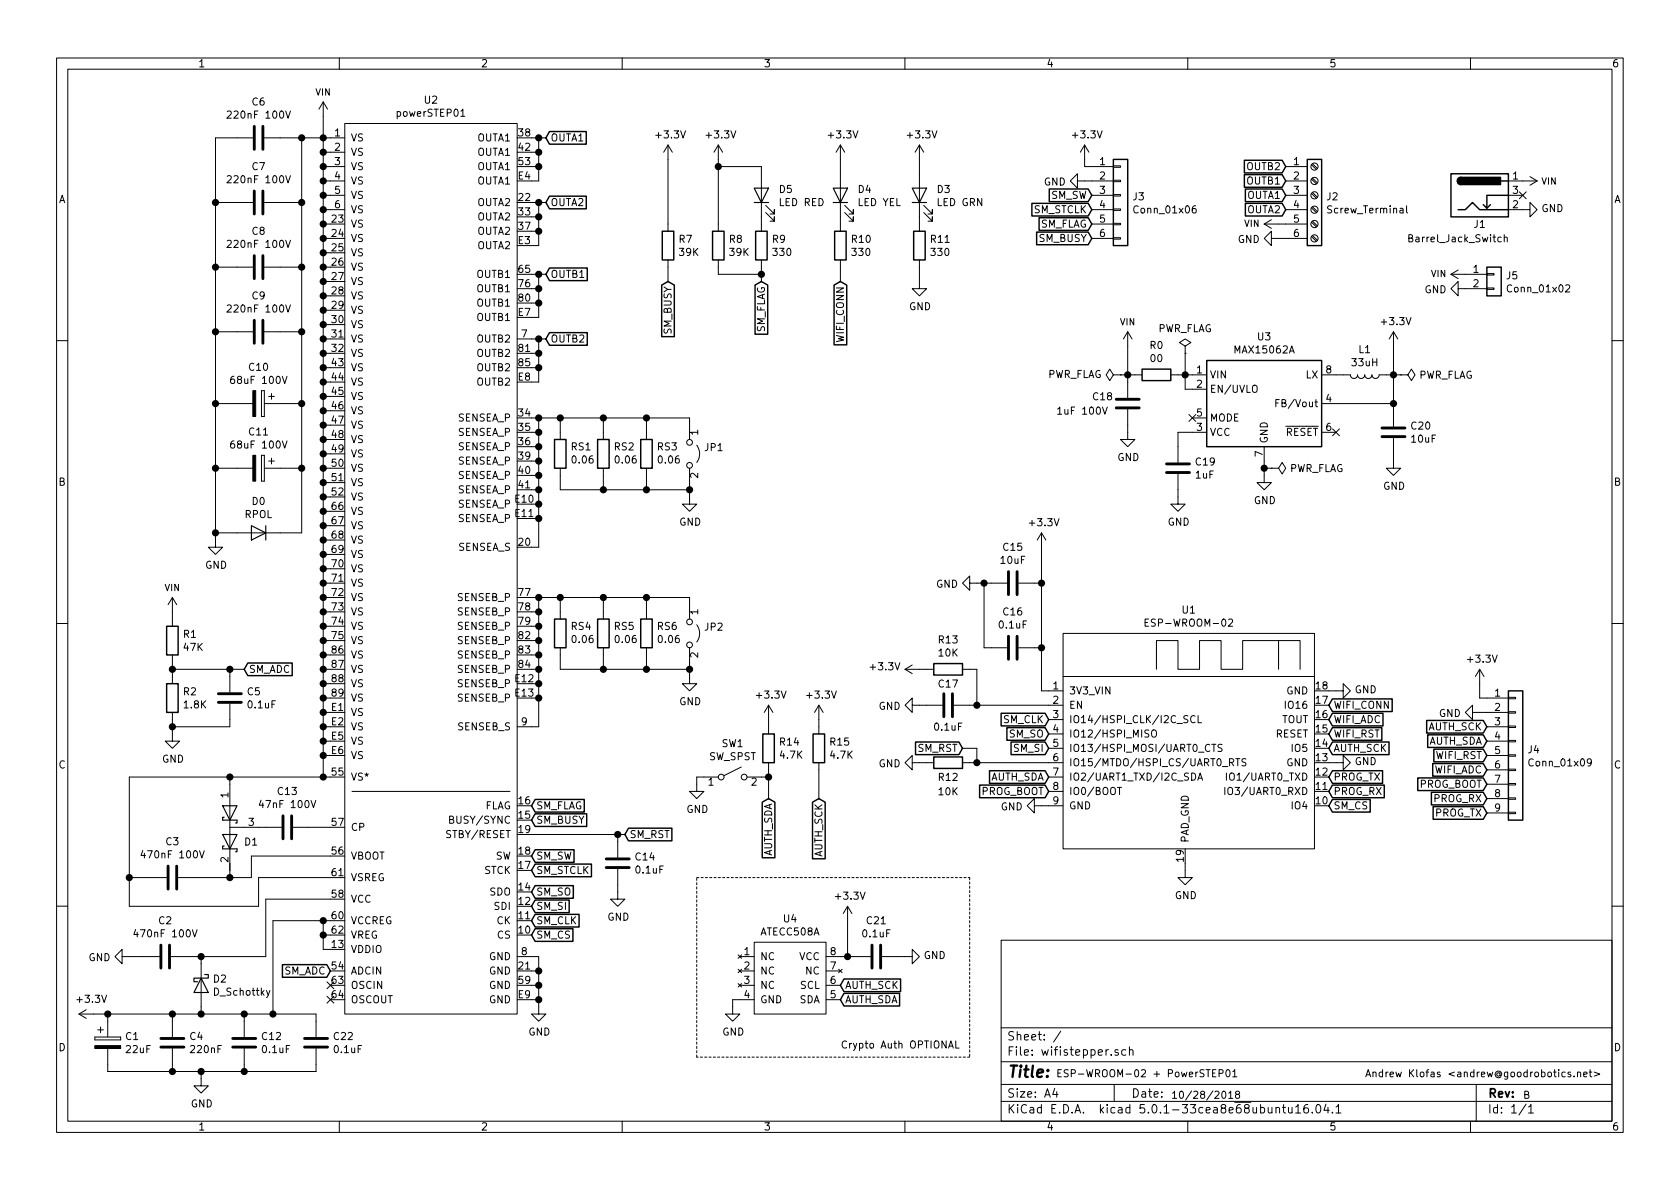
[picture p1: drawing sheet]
<svg xmlns="http://www.w3.org/2000/svg" width="297mm" height="210mm" viewBox="0 0 297 210" stroke-linecap="round" stroke-linejoin="round" font-family="sans-serif">
<defs><g id="words">
<text font-size="2.8" x="178" y="190.5">Title:</text>
<g font-size="2.1">
<text x="178" y="184">Sheet: /</text>
<text x="178" y="186.7">File: wifistepper.sch</text>
<text x="178" y="196.9">KiCad E.D.A. kicad 5.0.1-33cea8e68ubuntu16.04.1</text>
<text x="178" y="194.1">Size: A4</text>
<text x="200" y="194.1">Date:</text>
<text x="263" y="194.1">Rev:</text>
<text x="263" y="196.9">Id: 1/1</text>
</g>
<g font-size="1.8">
<text x="35" y="11.9">1</text>
<text x="85" y="11.9">2</text>
<text x="135" y="11.9">3</text>
<text x="185" y="11.9">4</text>
<text x="235" y="11.9">5</text>
<text x="285" y="11.9">6</text>
<text x="40.9" y="21">220nF 100V</text>
<text x="44.6" y="18.7">C6</text>
<text x="70.3" y="20.6">powerSTEP01</text>
<text x="75.1" y="18.3">U2</text>
<text x="59.2" y="24.1">1</text>
<text x="59.2" y="26.7">2</text>
<text x="59.2" y="29.2">3</text>
<text x="62" y="25">VS</text>
<text x="62" y="27.6">VS</text>
<text x="84.4" y="25">OUTA1</text>
<text x="84.4" y="27.6">OUTA1</text>
<text x="91.7" y="24.1">38</text>
<text x="91.7" y="26.7">42</text>
<text x="91.7" y="29.2">53</text>
<text x="97.3" y="25">OUTA1</text>
<text x="116.2" y="24.5">+3.3V</text>
<text x="125" y="24.5">+3.3V</text>
<text x="146.6" y="24.5">+3.3V</text>
<text x="160.6" y="24.5">+3.3V</text>
<text x="189.8" y="24.5">+3.3V</text>
<text x="194.5" y="29.2">1</text>
<text x="228.8" y="29.2">1</text>
<text x="10.4" y="35.9">A</text>
<text x="40.9" y="32.4">220nF 100V</text>
<text x="44.6" y="30.1">C7</text>
<text x="59.2" y="31.7">4</text>
<text x="59.2" y="34.3">5</text>
<text x="62" y="30.1">VS</text>
<text x="62" y="32.6">VS</text>
<text x="62" y="35.2">VS</text>
<text x="84.4" y="30.1">OUTA1</text>
<text x="84.4" y="32.6">OUTA1</text>
<text x="91.6" y="31.7">E4</text>
<text x="91.7" y="35.6">22</text>
<text x="137.8" y="34.1">D5</text>
<text x="151.8" y="34.1">D4</text>
<text x="165.7" y="34.1">D3</text>
<text x="184.6" y="32.8">GND</text>
<text x="185.8" y="35.2">SM_SW</text>
<text x="194.5" y="31.7">2</text>
<text x="194.5" y="34.3">3</text>
<text x="200.4" y="35.4">J3</text>
<text x="220.5" y="35.2">OUTA1</text>
<text x="220.5" y="32.6">OUTB1</text>
<text x="220.5" y="30.1">OUTB2</text>
<text x="228.8" y="31.7">2</text>
<text x="228.8" y="34.3">3</text>
<text x="234.6" y="35.4">J2</text>
<text x="267.5" y="31.7">1</text>
<text x="267.5" y="34.3">3</text>
<text x="285.4" y="35.9">A</text>
<text x="44.6" y="41.5">C8</text>
<text x="58.7" y="39.4">23</text>
<text x="58.7" y="41.9">24</text>
<text x="59.2" y="36.8">6</text>
<text x="62" y="40.3">VS</text>
<text x="62" y="37.7">VS</text>
<text x="84.4" y="36.4">OUTA2</text>
<text x="84.4" y="39">OUTA2</text>
<text x="84.4" y="41.5">OUTA2</text>
<text x="91.7" y="38.1">33</text>
<text x="91.7" y="40.6">37</text>
<text x="97.3" y="36.4">OUTA2</text>
<text x="137.8" y="36.4">LED RED</text>
<text x="151.7" y="36.4">LED YEL</text>
<text x="165.8" y="36.4">LED GRN</text>
<text x="182.7" y="37.7">SM_STCLK</text>
<text x="183.8" y="40.3">SM_FLAG</text>
<text x="194.5" y="36.8">4</text>
<text x="194.5" y="39.4">5</text>
<text x="194.5" y="41.9">6</text>
<text x="200.8" y="37.7">Conn_01x06</text>
<text x="220.5" y="37.7">OUTA2</text>
<text x="228.8" y="36.8">4</text>
<text x="228.8" y="39.4">5</text>
<text x="228.8" y="41.9">6</text>
<text x="235" y="37.7">Screw_Terminal</text>
<text x="260.7" y="40.3">J1</text>
<text x="267.5" y="36.8">2</text>
<text x="272.5" y="37.5">GND</text>
<text x="40.9" y="43.8">220nF 100V</text>
<text x="58.7" y="44.4">25</text>
<text x="58.7" y="47">26</text>
<text x="62" y="42.8">VS</text>
<text x="62" y="45.3">VS</text>
<text x="62" y="47.9">VS</text>
<text x="84.4" y="44.1">OUTA2</text>
<text x="91.6" y="43.2">E3</text>
<text x="120.1" y="42.9">R7</text>
<text x="120.2" y="45.3">39K</text>
<text x="129" y="42.9">R8</text>
<text x="129.1" y="45.3">39K</text>
<text x="136.6" y="42.9">R9</text>
<text x="136.8" y="45.3">330</text>
<text x="150.6" y="42.9">R10</text>
<text x="150.8" y="45.3">330</text>
<text x="164.6" y="42.9">R11</text>
<text x="164.7" y="45.3">330</text>
<text x="183.7" y="42.8">SM_BUSY</text>
<text x="218.8" y="43">GND</text>
<text x="249.5" y="42.8">Barrel_Jack_Switch</text>
<text x="44.6" y="53">C9</text>
<text x="58.7" y="49.5">27</text>
<text x="58.7" y="52.1">28</text>
<text x="62" y="50.4">VS</text>
<text x="62" y="53">VS</text>
<text x="84.4" y="49.1">OUTB1</text>
<text x="84.4" y="51.7">OUTB1</text>
<text x="91.7" y="48.3">65</text>
<text x="91.7" y="50.8">76</text>
<text x="91.7" y="53.3">80</text>
<text x="97.3" y="49.1">OUTB1</text>
<text x="251.9" y="51.9">GND</text>
<text x="260.5" y="48.3">1</text>
<text x="260.5" y="50.8">2</text>
<text x="266.4" y="49.4">J5</text>
<text x="266.8" y="51.7">Conn_01x02</text>
<text x="40.9" y="55.3">220nF 100V</text>
<text x="58.7" y="54.6">29</text>
<text x="58.7" y="57.1">30</text>
<text x="58.7" y="59.7">31</text>
<text x="62" y="55.5">VS</text>
<text x="62" y="58">VS</text>
<text x="84.4" y="54.2">OUTB1</text>
<text x="84.4" y="56.8">OUTB1</text>
<text x="91.6" y="55.9">E7</text>
<text x="92.2" y="59.7">7</text>
<text x="118.7" y="59.1" transform="rotate(-90 118.7 59.1)">SM_BUSY</text>
<text x="135.3" y="59" transform="rotate(-90 135.3 59)">SM_FLAG</text>
<text x="160.7" y="54.9">GND</text>
<text x="204.6" y="58.7">PWR_FLAG</text>
<text x="244.4" y="57.5">+3.3V</text>
<text x="44.1" y="65.6">C10</text>
<text x="58.7" y="62.2">32</text>
<text x="58.7" y="64.8">43</text>
<text x="62" y="60.6">VS</text>
<text x="62" y="63.1">VS</text>
<text x="62" y="65.7">VS</text>
<text x="84.4" y="60.6">OUTB2</text>
<text x="84.4" y="63.1">OUTB2</text>
<text x="84.4" y="65.7">OUTB2</text>
<text x="91.7" y="62.2">81</text>
<text x="91.7" y="64.8">85</text>
<text x="97.3" y="60.6">OUTB2</text>
<text x="149.2" y="60.5" transform="rotate(-90 149.2 60.5)">WIFI_CONN</text>
<text x="203.4" y="61.7">R0</text>
<text x="203.5" y="64">00</text>
<text x="218.5" y="62.5">MAX15062A</text>
<text x="222.4" y="60.2">U3</text>
<text x="239.1" y="64.8">33uH</text>
<text x="240.3" y="62.5">L1</text>
<text x="41.4" y="67.9">68uF 100V</text>
<text x="58.7" y="67.3">44</text>
<text x="58.7" y="69.8">45</text>
<text x="62" y="68.2">VS</text>
<text x="62" y="70.7">VS</text>
<text x="84.4" y="68.2">OUTB2</text>
<text x="91.6" y="67.3">E8</text>
<text x="185.1" y="66.8">PWR_FLAG</text>
<text x="193.3" y="70.8">C18</text>
<text x="211.6" y="66">1</text>
<text x="211.6" y="68.6">2</text>
<text x="213.9" y="66.9">VIN</text>
<text x="213.9" y="69.5">EN/UVLO</text>
<text x="230.9" y="66.9">LX</text>
<text x="234.5" y="71.1">4</text>
<text x="234.5" y="66">8</text>
<text x="250.7" y="67">PWR_FLAG</text>
<text x="44.1" y="77">C11</text>
<text x="58.7" y="72.4">46</text>
<text x="58.7" y="74.9">47</text>
<text x="58.7" y="77.5">48</text>
<text x="62" y="73.3">VS</text>
<text x="62" y="75.8">VS</text>
<text x="81" y="74.5">SENSEA_P</text>
<text x="81" y="77.1">SENSEA_P</text>
<text x="91.7" y="73.7">34</text>
<text x="91.7" y="76.2">35</text>
<text x="123.4" y="76.9" transform="rotate(-90 123.4 76.9)">1</text>
<text x="187.5" y="73.3">1uF 100V</text>
<text x="211.6" y="76.2">3</text>
<text x="211.6" y="73.7">5</text>
<text x="213.9" y="77.1">VCC</text>
<text x="213.9" y="74.5">MODE</text>
<text x="226.4" y="72">FB/Vout</text>
<text x="227.3" y="77.1">RESET</text>
<text x="234.5" y="76.2">6</text>
<text x="249.6" y="76">C20</text>
<text x="41.4" y="79.3">68uF 100V</text>
<text x="58.7" y="80">49</text>
<text x="58.7" y="82.5">50</text>
<text x="62" y="78.4">VS</text>
<text x="62" y="80.9">VS</text>
<text x="62" y="83.4">VS</text>
<text x="81" y="79.6">SENSEA_P</text>
<text x="81" y="82.2">SENSEA_P</text>
<text x="91.7" y="78.7">36</text>
<text x="91.7" y="81.3">39</text>
<text x="91.7" y="83.8">40</text>
<text x="101" y="79.6">RS1</text>
<text x="101.3" y="82">0.06</text>
<text x="108.7" y="79.6">RS2</text>
<text x="108.9" y="82">0.06</text>
<text x="116.3" y="79.6">RS3</text>
<text x="116.5" y="82">0.06</text>
<text x="124.6" y="79.8">JP1</text>
<text x="197.6" y="81.5">GND</text>
<text x="211.5" y="82.3">C19</text>
<text x="223.3" y="80.7" transform="rotate(-90 223.3 80.7)">7</text>
<text x="224.2" y="78.5" transform="rotate(-90 224.2 78.5)">GND</text>
<text x="227.9" y="83.5">PWR_FLAG</text>
<text x="249.6" y="78.3">10uF</text>
<text x="10.4" y="85.9">B</text>
<text x="44.6" y="89.3">D0</text>
<text x="58.7" y="85.1">51</text>
<text x="58.7" y="87.6">52</text>
<text x="62" y="86">VS</text>
<text x="62" y="88.5">VS</text>
<text x="81" y="84.7">SENSEA_P</text>
<text x="81" y="87.2">SENSEA_P</text>
<text x="81" y="89.8">SENSEA_P</text>
<text x="91.1" y="88.9">E10</text>
<text x="91.7" y="86.4">41</text>
<text x="123.4" y="84.6" transform="rotate(-90 123.4 84.6)">2</text>
<text x="211.4" y="84.6">1uF</text>
<text x="221.7" y="89.1">GND</text>
<text x="244.6" y="86.6">GND</text>
<text x="285.4" y="85.9">B</text>
<text x="43.3" y="91.6">RPOL</text>
<text x="58.7" y="90.2">66</text>
<text x="58.7" y="92.7">67</text>
<text x="58.7" y="95.2">68</text>
<text x="62" y="91.1">VS</text>
<text x="62" y="93.6">VS</text>
<text x="81" y="92.3">SENSEA_P</text>
<text x="91.1" y="91.4">E11</text>
<text x="120.1" y="93">GND</text>
<text x="182.2" y="93.1">+3.3V</text>
<text x="206.5" y="93">GND</text>
<text x="36.3" y="100.6">GND</text>
<text x="58.7" y="97.8">69</text>
<text x="58.7" y="100.3">70</text>
<text x="62" y="96.1">VS</text>
<text x="62" y="98.7">VS</text>
<text x="62" y="101.2">VS</text>
<text x="81" y="97.4">SENSEA_S</text>
<text x="91.7" y="96.5">20</text>
<text x="177" y="99.7">10uF</text>
<text x="177.4" y="97.4">C15</text>
<text x="58.7" y="102.9">71</text>
<text x="58.7" y="105.4">72</text>
<text x="58.7" y="107.9">73</text>
<text x="62" y="103.8">VS</text>
<text x="62" y="106.3">VS</text>
<text x="81" y="106.3">SENSEB_P</text>
<text x="91.7" y="105.4">77</text>
<text x="91.7" y="107.9">78</text>
<text x="165.5" y="103.9">GND</text>
<text x="32.5" y="112.8">R1</text>
<text x="58.7" y="110.5">74</text>
<text x="58.7" y="113">75</text>
<text x="62" y="108.8">VS</text>
<text x="62" y="111.4">VS</text>
<text x="62" y="113.9">VS</text>
<text x="81" y="108.8">SENSEB_P</text>
<text x="81" y="111.4">SENSEB_P</text>
<text x="81" y="113.9">SENSEB_P</text>
<text x="91.7" y="110.5">79</text>
<text x="91.7" y="113">82</text>
<text x="101" y="111.4">RS4</text>
<text x="101.3" y="113.7">0.06</text>
<text x="108.7" y="111.4">RS5</text>
<text x="108.9" y="113.7">0.06</text>
<text x="116.3" y="111.4">RS6</text>
<text x="116.5" y="113.7">0.06</text>
<text x="123.4" y="108.7" transform="rotate(-90 123.4 108.7)">1</text>
<text x="124.6" y="111.5">JP2</text>
<text x="166" y="113.8">R13</text>
<text x="176.8" y="111.1">0.1uF</text>
<text x="177.4" y="108.8">C16</text>
<text x="203.3" y="110.8">ESP-WROOM-02</text>
<text x="209.1" y="108.5">U1</text>
<text x="32.5" y="115.1">47K</text>
<text x="44" y="119">SM_ADC</text>
<text x="58.7" y="115.6">86</text>
<text x="58.7" y="118.1">87</text>
<text x="62" y="116.5">VS</text>
<text x="62" y="119">VS</text>
<text x="81" y="116.5">SENSEB_P</text>
<text x="81" y="119">SENSEB_P</text>
<text x="91.7" y="115.6">83</text>
<text x="91.7" y="118.1">84</text>
<text x="123.4" y="116.3" transform="rotate(-90 123.4 116.3)">2</text>
<text x="154.1" y="118.5">+3.3V</text>
<text x="166" y="116.1">10K</text>
<text x="259.7" y="117.2">+3.3V</text>
<text x="32.5" y="123">R2</text>
<text x="32.6" y="125.3">1.8K</text>
<text x="43.8" y="123">C5</text>
<text x="43.9" y="125.3">0.1uF</text>
<text x="58.6" y="125.7">E1</text>
<text x="58.7" y="120.6">88</text>
<text x="58.7" y="123.2">89</text>
<text x="62" y="121.5">VS</text>
<text x="62" y="124.1">VS</text>
<text x="81" y="121.5">SENSEB_P</text>
<text x="81" y="124.1">SENSEB_P</text>
<text x="91.1" y="120.6">E12</text>
<text x="91.1" y="123.2">E13</text>
<text x="120.1" y="124.7">GND</text>
<text x="133.9" y="123.5">+3.3V</text>
<text x="142.8" y="123.5">+3.3V</text>
<text x="155.3" y="125.5">GND</text>
<text x="166" y="121.6">C17</text>
<text x="186.2" y="121.9">1</text>
<text x="186.2" y="124.5">2</text>
<text x="189" y="122.8">3V3_VIN</text>
<text x="189" y="125.3">EN</text>
<text x="227.5" y="122.8">GND</text>
<text x="227.6" y="125.3">IO16</text>
<text x="232.7" y="124.5">17</text>
<text x="232.7" y="121.9">18</text>
<text x="235.7" y="125.3">WIFI_CONN</text>
<text x="239.5" y="122.6">GND</text>
<text x="264.3" y="123.2">1</text>
<text x="264.3" y="125.7">2</text>
<text x="58.6" y="128.3">E2</text>
<text x="58.6" y="130.8">E5</text>
<text x="62" y="126.6">VS</text>
<text x="62" y="129.2">VS</text>
<text x="62" y="131.7">VS</text>
<text x="81" y="129.2">SENSEB_S</text>
<text x="92.2" y="128.3">9</text>
<text x="137.9" y="131.8">R14</text>
<text x="146.8" y="131.8">R15</text>
<text x="165.3" y="129.2">0.1uF</text>
<text x="177.4" y="127.9">SM_CLK</text>
<text x="178.4" y="130.4">SM_SO</text>
<text x="186.2" y="127">3</text>
<text x="186.2" y="129.5">4</text>
<text x="189" y="127.9">IO14/HSPI_CLK/I2C_SCL</text>
<text x="189" y="130.4">IO12/HSPI_MISO</text>
<text x="225.5" y="130.4">RESET</text>
<text x="226.6" y="127.9">TOUT</text>
<text x="232.7" y="129.5">15</text>
<text x="232.7" y="127">16</text>
<text x="235.7" y="130.4">WIFI_RST</text>
<text x="235.7" y="127.9">WIFI_ADC</text>
<text x="252.5" y="131.7">AUTH_SDA</text>
<text x="252.5" y="129.2">AUTH_SCK</text>
<text x="254.4" y="126.8">GND</text>
<text x="264.3" y="128.3">3</text>
<text x="264.3" y="130.8">4</text>
<text x="10.4" y="135.9">C</text>
<text x="28.7" y="134.9">GND</text>
<text x="58.6" y="133.3">E6</text>
<text x="58.7" y="137.2">55</text>
<text x="62" y="134.2">VS</text>
<text x="125.3" y="134.4">SW_SPST</text>
<text x="127.6" y="132.1">SW1</text>
<text x="138" y="134.2">4.7K</text>
<text x="146.9" y="134.2">4.7K</text>
<text x="155.3" y="135.7">GND</text>
<text x="162.2" y="133">SM_RST</text>
<text x="179.3" y="133">SM_SI</text>
<text x="186.2" y="132.1">5</text>
<text x="186.2" y="134.6">6</text>
<text x="186.2" y="137.2">7</text>
<text x="189" y="133">IO13/HSPI_MOSI/UART0_CTS</text>
<text x="189" y="135.5">IO15/MTDO/HSPI_CS/UART0_RTS</text>
<text x="227.5" y="135.5">GND</text>
<text x="228.5" y="133">IO5</text>
<text x="232.7" y="137.2">12</text>
<text x="232.7" y="134.6">13</text>
<text x="232.7" y="132.1">14</text>
<text x="235.7" y="133">AUTH_SCK</text>
<text x="239.5" y="135.3">GND</text>
<text x="253.5" y="136.8">WIFI_ADC</text>
<text x="253.8" y="134.2">WIFI_RST</text>
<text x="264.3" y="133.3">5</text>
<text x="264.3" y="135.9">6</text>
<text x="270.2" y="133.2">J4</text>
<text x="270.6" y="135.5">Conn_01x09</text>
<text x="285.4" y="135.9">C</text>
<text x="40.4" y="141.1" transform="rotate(-90 40.4 141.1)">1</text>
<text x="46.4" y="142.9">47nF 100V</text>
<text x="49.2" y="140.6">C13</text>
<text x="62" y="138">VS*</text>
<text x="85.6" y="143.1">FLAG</text>
<text x="91.7" y="142.2">16</text>
<text x="94.8" y="143.1">SM_FLAG</text>
<text x="121.4" y="143.8">GND</text>
<text x="125.2" y="138.9">1</text>
<text x="132.9" y="138.9">2</text>
<text x="166" y="138.1">R12</text>
<text x="166" y="140.6">10K</text>
<text x="173.3" y="140.6">PROG_BOOT</text>
<text x="175" y="138">AUTH_SDA</text>
<text x="176.9" y="143.3">GND</text>
<text x="186.2" y="139.7">8</text>
<text x="186.2" y="142.2">9</text>
<text x="189" y="138">IO2/UART1_TXD/I2C_SDA</text>
<text x="189" y="140.6">IO0/BOOT</text>
<text x="189" y="143.1">GND</text>
<text x="217.4" y="140.6">IO3/UART0_RXD</text>
<text x="217.6" y="138">IO1/UART0_TXD</text>
<text x="228.5" y="143.1">IO4</text>
<text x="232.7" y="142.2">10</text>
<text x="232.7" y="139.7">11</text>
<text x="235.7" y="143.1">SM_CS</text>
<text x="235.7" y="138">PROG_TX</text>
<text x="235.7" y="140.6">PROG_RX</text>
<text x="250.8" y="139.3">PROG_BOOT</text>
<text x="253.4" y="141.9">PROG_RX</text>
<text x="264.3" y="138.4">7</text>
<text x="264.3" y="141">8</text>
<text x="264.3" y="143.5">9</text>
<text x="29.4" y="149.5">C3</text>
<text x="43.3" y="149.5">D1</text>
<text x="44" y="146">3</text>
<text x="58.7" y="146">57</text>
<text x="62" y="146.9">CP</text>
<text x="79.3" y="148.2">STBY/RESET</text>
<text x="80.1" y="145.7">BUSY/SYNC</text>
<text x="91.7" y="144.8">15</text>
<text x="91.7" y="147.3">19</text>
<text x="94.8" y="145.7">SM_BUSY</text>
<text x="111.3" y="148.2">SM_RST</text>
<text x="210.2" y="149.1" transform="rotate(-90 210.2 149.1)">PAD_GND</text>
<text x="253.6" y="144.4">PROG_TX</text>
<text x="25.6" y="151.8">470nF 100V</text>
<text x="40.4" y="152.5" transform="rotate(-90 40.4 152.5)">2</text>
<text x="58.7" y="151.1">56</text>
<text x="58.7" y="154.9">61</text>
<text x="62" y="152">VBOOT</text>
<text x="62" y="155.8">VSREG</text>
<text x="85.6" y="154.6">STCK</text>
<text x="87.6" y="152">SW</text>
<text x="91.7" y="153.7">17</text>
<text x="91.7" y="151.1">18</text>
<text x="94.8" y="152">SM_SW</text>
<text x="94.8" y="154.6">SM_STCLK</text>
<text x="112.4" y="152.2">C14</text>
<text x="112.5" y="154.5">0.1uF</text>
<text x="136.5" y="151.6" transform="rotate(-90 136.5 151.6)">AUTH_SDA</text>
<text x="145.4" y="151.6" transform="rotate(-90 145.4 151.6)">AUTH_SCK</text>
<text x="209.3" y="152.3" transform="rotate(-90 209.3 152.3)">19</text>
<text x="58.7" y="158.7">58</text>
<text x="62" y="159.6">VCC</text>
<text x="86.6" y="158.4">SDO</text>
<text x="87.5" y="160.9">SDI</text>
<text x="91.7" y="160">12</text>
<text x="91.7" y="157.5">14</text>
<text x="94.8" y="158.4">SM_SO</text>
<text x="94.8" y="160.9">SM_SI</text>
<text x="147.9" y="159.1">+3.3V</text>
<text x="207.7" y="159">GND</text>
<text x="24.4" y="165.8">470nF 100V</text>
<text x="28.1" y="163.4">C2</text>
<text x="58.7" y="167.6">13</text>
<text x="58.7" y="162.6">60</text>
<text x="58.7" y="165.1">62</text>
<text x="62" y="163.4">VCCREG</text>
<text x="62" y="166">VREG</text>
<text x="87.9" y="163.4">CK</text>
<text x="88" y="166">CS</text>
<text x="91.7" y="165.1">10</text>
<text x="91.7" y="162.6">11</text>
<text x="94.8" y="166">SM_CS</text>
<text x="94.8" y="163.4">SM_CLK</text>
<text x="107.4" y="162.8">GND</text>
<text x="134.5" y="165.4">ATECC508A</text>
<text x="138.6" y="163.1">U4</text>
<text x="152.6" y="165.8">0.1uF</text>
<text x="153.3" y="163.4">C21</text>
<text x="15.6" y="170">GND</text>
<text x="37.8" y="173.8">D2</text>
<text x="50.2" y="172.3">SM_ADC</text>
<text x="58.7" y="171.4">54</text>
<text x="58.7" y="174">63</text>
<text x="62" y="168.5">VDDIO</text>
<text x="62" y="172.3">ADCIN</text>
<text x="86.5" y="172.3">GND</text>
<text x="86.5" y="169.8">GND</text>
<text x="91.7" y="171.4">21</text>
<text x="91.7" y="174">59</text>
<text x="92.2" y="168.9">8</text>
<text x="131.6" y="168.9">1</text>
<text x="131.6" y="171.4">2</text>
<text x="131.6" y="174">3</text>
<text x="134.4" y="169.8">NC</text>
<text x="134.4" y="172.3">NC</text>
<text x="141.3" y="169.8">VCC</text>
<text x="142.5" y="172.3">NC</text>
<text x="146.8" y="174">6</text>
<text x="146.8" y="171.4">7</text>
<text x="146.8" y="168.9">8</text>
<text x="163.3" y="169.6">GND</text>
<text x="13.8" y="177.3">+3.3V</text>
<text x="37.9" y="176.1">D_Schottky</text>
<text x="58.7" y="176.5">64</text>
<text x="62" y="174.9">OSCIN</text>
<text x="62" y="177.4">OSCOUT</text>
<text x="86.5" y="174.9">GND</text>
<text x="86.5" y="177.4">GND</text>
<text x="91.6" y="176.5">E9</text>
<text x="131.6" y="176.5">4</text>
<text x="134.4" y="174.9">NC</text>
<text x="134.4" y="177.4">GND</text>
<text x="141.3" y="177.4">SDA</text>
<text x="141.5" y="174.9">SCL</text>
<text x="146.8" y="176.5">5</text>
<text x="149.4" y="174.9">AUTH_SCK</text>
<text x="149.4" y="177.4">AUTH_SDA</text>
<text x="10.4" y="185.9">D</text>
<text x="22.3" y="183.9">C1</text>
<text x="33.6" y="183.9">C4</text>
<text x="46.4" y="183.9">C12</text>
<text x="59.1" y="183.9">C22</text>
<text x="93.4" y="183.1">GND</text>
<text x="127.7" y="183.1">GND</text>
<text x="148.6" y="185.4">Crypto Auth OPTIONAL</text>
<text x="285.4" y="185.9">D</text>
<text x="22.4" y="186.2">22uF</text>
<text x="33.9" y="186.2">220nF</text>
<text x="46.5" y="186.2">0.1uF</text>
<text x="59.2" y="186.2">0.1uF</text>
<text x="186.7" y="190.5">ESP-WROOM-02 + PowerSTEP01</text>
<text x="241.3" y="190.5">Andrew Klofas &lt;andrew@goodrobotics.net&gt;</text>
<text x="33.7" y="195.8">GND</text>
<text x="207" y="194.3">10/28/2018</text>
<text x="269.2" y="194.3">B</text>
<text x="35" y="199.9">1</text>
<text x="85" y="199.9">2</text>
<text x="135" y="199.9">3</text>
<text x="185" y="199.9">4</text>
<text x="235" y="199.9">5</text>
<text x="285" y="199.9">6</text>
</g>
<g font-size="1.6">
<text x="55.8" y="16.9">VIN</text>
<text x="272.6" y="32.6">VIN</text>
<text x="220" y="40.1">VIN</text>
<text x="253.1" y="49">VIN</text>
<text x="198.1" y="57.5">VIN</text>
<text x="29.2" y="104.5">VIN</text>
</g>
</g></defs>
<g fill="none" stroke="#000" stroke-width=".18">
<path d="M10 10.3h277v189.9h-277zM12 12.2h273v186.1h-273zM40.2 19.8l.5-.2 .2 .4-.1 .2-.7 .7h.8M50.5 19.6l.4 1.3 .5-1.3M57.1 18v119.4M57.1 18l-.7 1.3M57.1 18l.8 1.3M60 10.3v1.9M110 10.3v1.9M160 10.3v1.9M210 10.3v1.9M260 10.3v1.9"/>
<path d="M38.1 35.8h6.6M40.2 31.2l.5-.1 .2 .3-.1 .2-.7 .7h.8M44.7 24.4h-6.6v72.4h1.3l-1.3 1.2-1.3-1.2h1.3M46.7 24.4h14.3M46.7 35.8h6.6M50.5 31.1l.4 1.2 .5-1.2M53.3 24.4v69.8h-15.2M57.1 32h3.9M57.1 37.1h3.9M57.1 34.5h3.9M57.1 26.9h3.9M57.1 29.5h3.9"/>
<path d="M57.1 39.6h1.3M61 21.8h30.4v157.5h-30.4zM81.5 20.6h.7M94 24.4h2.5M94 26.9h1.2M94 29.5h1.2M94 35.8h2.5M94 38.3h1.2M95.2 24.4v7.6h-1.2M95.2 35.8v7.6h-1.2M118.1 25.6l-.8 1.3M118.1 25.6v15.3"/>
<path d="M118.1 25.6l.8 1.3M127 29.5h7.6v11.4M127 25.6v15.3M127 25.6l-.8 1.3M127 25.6l.8 1.3M135.4 37.6l1.5 1.5v-.8v.8h-.8M135.4 36.3l1.5 1.5v-.7v.7h-.8M148.6 25.6l-.8 1.3M148.6 25.6v15.3M148.6 25.6l.8 1.3M149.4 37.6l1.5 1.5v-.8v.8h-.8M149.4 36.3l1.5 1.5v-.7v.7h-.8"/>
<path d="M162.6 25.6v15.3M162.6 25.6l-.8 1.3M162.6 25.6l.7 1.3M163.3 37.6l1.5 1.5v-.8v.8h-.7M163.3 36.3l1.5 1.5v-.7v.7h-.7M190.5 32v-1.3l-1.3 1.3 1.3 1.3v-1.3h6.3M191.8 25.6v3.9h5M191.8 25.6l-.8 1.3M191.8 25.6l.7 1.3M193 37.1h3.8M193 34.5h3.8M193 39.6h3.8"/>
<path d="M196.8 39.5h1.3v.2h-1.3zM196.8 37h1.3v.2h-1.3zM196.8 34.4h1.3v.3h-1.3zM196.8 31.9h1.3v.2h-1.3zM196.8 29.3h1.3v.3h-1.3zM211.4 36.4l-.4 .1a.87 .87 0 0 0 0 1.2l.5-.2v-.5l-.5-.1-.2 .2M223.5 39.6h7.6M223.5 39.6l1.3 .8M224.8 38.9l-1.3 .7M227.3 32h3.8M227.3 37.1h3.8M227.3 34.5h3.8"/>
<path d="M227.3 29.5h3.8M231.9 39.3l.8 .8M231.9 36.7l.8 .9M231.9 34.2l.8 .8M231.9 31.7l.8 .8M231.9 29.1l.8 .9M232.1 39.1l.8 .8M232.1 36.6l.8 .8M232.1 34l.8 .9M232.1 31.5l.8 .8M232.1 29l.8 .8M248.7 36.4v1.1l.2 .2"/>
<path d="M266.7 37.1h3.8v-1.3l1.3 1.3-1.3 1.2v-1.2M266.7 32h5.1M266.7 34.5h2.5M268.6 33.9l1.2 1.2M269.8 33.9l-1.2 1.2M270.5 31.2l1.3 .8M271.8 32l-1.3 .8M38.1 47.2h6.6M38.1 58.7h6.6M40.2 42.6l.5-.1 .2 .3-.1 .2-.7 .8h.8M40.2 54l.5-.1 .2 .4-.1 .2-.7 .7h.8M46.7 47.2h6.6"/>
<path d="M46.7 58.7h6.6M50.5 42.5l.4 1.3 .5-1.3M50.5 53.9l.4 1.3 .5-1.3M57.1 59.9h1.3M57.1 42.2h1.3M57.1 44.7h1.3M57.1 47.2h1.3M57.1 49.8h1.3M57.1 52.3h1.3M57.1 54.9h1.3M57.1 57.4h1.3M91.4 59.9h5.1"/>
<path d="M94 40.9h1.2M94 48.5h2.5M94 53.6h1.2M94 51h1.2M95.2 48.5v7.6h-1.2M95.2 59.9v7.7h-1.2M118.1 46v3.8M127 46v2.5h7.6M134.6 46v3.8M148.6 46v3.8M162.6 46v5h1.2l-1.2 1.3-1.3-1.3h1.3M193 42.2h3.8"/>
<path d="M196.8 42h1.3v.3h-1.3zM199.4 58.7v11.7M199.4 58.7l-.8 1.2M199.4 58.7l.8 1.2M224.8 42.2v-1.3l-1.3 1.3 1.3 1.2v-1.2h6.3M231.9 41.8l.8 .9M232.1 41.7l.8 .8M246.4 58.7v16.7M246.4 58.7l-.8 1.2M246.4 58.7l.7 1.2M256.5 48.5h6.4M256.5 48.5l1.3 .8"/>
<path d="M257.8 51v-1.2l-1.3 1.2 1.3 1.3v-1.3h5.1M257.8 47.7l-1.3 .8M262.9 50.9h1.3v.3h-1.3zM262.9 48.4h1.3v.2h-1.3zM266 42.1l.1-.2 .3 .1 .1 .8M266 41.5v1.3M276.8 50.5l.5-.1 .2 .3v.2l-.7 .7h.7M10 60.2h2M38.1 71.4h6.6M41.4 66.5h-.3a.79 .79 0 0 0-.1 1.3l.5-.1v-.5l-.5-.2-.2 .3M41.4 78h-.3a.79 .79 0 0 0-.1 1.2l.5-.1v-.5l-.5-.1-.2 .2M46.2 69.1h.5z"/>
<path d="M46.2 69.1v4.6zM46.2 73.7h.5zM46.7 69.1v4.6zM46.7 71.4h6.6M47.5 70.1h1M48 69.6v1M49.9 66.5l.4 1.3 .4-1.3M49.9 78l.4 1.2 .4-1.2M57.1 67.6h1.3M57.1 65h1.3M57.1 62.5h1.3M57.1 77.7h1.3"/>
<path d="M57.1 70.1h1.3M57.1 72.6h1.3M57.1 75.2h1.3M94 76.4h1.2M94 73.9h27.9v3.8M94 79h1.2M94 65h1.2M94 62.5h1.2M95.2 73.9v22.9h-1.2M99.1 73.9v3.8M106.7 73.9v3.8M114.3 73.9v3.8"/>
<path d="M123.2 78.7a2.53 2.53 0 0 1 0 3.1M187 72.3l.4-.3v1.2M187 73.2h.7M194.9 72l.5 1.2 .4-1.2M196.8 66.3l-.6-1-.6 1 .6 1 .6-1h1.3M198.1 66.3h.1M198.1 66.3h3.8M199.4 72.4v5.3h1.3l-1.3 1.3-1.3-1.3h1.3M207 66.3h6.4M209.5 61.2l1.1-.6-1.1-.7-1 .7 1 .6v1.3M209.5 62.5h.1M209.5 62.5v6.3h3.9"/>
<path d="M210.2 73.3l1.2 1.2M210.8 73.9h2.6M211.4 73.3l-1.2 1.2M213.4 76.4h-5.1v5.4M221.5 68.3a.45 .45 0 0 1 .7 0 .88 .88 0 0 1-.2 1.1l-.4-.1a1.07 1.07 0 0 1-.1-1zM223.5 79v6.3h1.3l-1.3 1.3-1.3-1.3h1.3M225.6 71.3h.4M226.2 70.7h-.6v1.2M233.7 66.3h5.1a.63 .63 0 0 0 .6 .6 .63 .63 0 0 0 .6-.6 .63 .63 0 0 0 .7 .6 .63 .63 0 0 0 .6-.6 .63 .63 0 0 0 .6 .6 .63 .63 0 0 0 .7-.6 .63 .63 0 0 0 .6 .6 .63 .63 0 0 0 .6-.6h3.8M233.7 76.4h2.5M233.7 71.4h12.7M235.6 75.8l1.2 1.3"/>
<path d="M236.8 75.8l-1.2 1.3M246.4 77.5v5.3h1.2l-1.2 1.3-1.3-1.3h1.3M247.6 66.3h1.3l.7-1 .6 1-.6 1-.7-1M247.6 66.3h.1M285 60.2h2M38.1 82.8h6.6M46.2 80.5h.5zM46.2 80.5v4.6zM46.2 85.1h.5zM46.7 80.5v4.6zM46.7 82.8h6.6M47.5 81.5h1"/>
<path d="M48 81v1M57.1 98h1.3M57.1 95.5h1.3M57.1 93h1.3M57.1 90.4h1.3M57.1 87.9h1.3M57.1 85.3h1.3M57.1 82.8h1.3M57.1 80.3h1.3M94 81.5h1.2M94 84.1h1.2M94 86.6h1.2"/>
<path d="M94 89.1h1.2M94 91.7h1.2M99.1 82.8v3.8h22.8M106.7 82.8v3.8M114.3 82.8v3.8M121.9 82.8v6.3h1.3l-1.3 1.3-1.3-1.3h1.3M184.1 94.2v28h3.9M184.1 94.2l-.7 1.3M184.1 94.2l.8 1.3M208.3 83.8v5.3h1.2l-1.2 1.3-1.3-1.3h1.3M223.5 82.8h1.3M224.8 82.8h1.3l.6-1 .6 1-.6 1-.6-1"/>
<path d="M224.8 82.8h.1M10 110.3h2M30.5 118.4h12.7M30.5 105.7v5M30.5 115.8v5.1M30.5 105.7l-.8 1.2M30.5 105.7l.7 1.2M40.6 118.4v4M57.1 103.1h1.3M57.1 105.7h1.3M57.1 108.2h1.3M57.1 110.7h1.3"/>
<path d="M57.1 113.3h1.3M57.1 115.8h1.3M57.1 118.4h1.3M57.1 100.6h1.3M94 105.7h27.9v3.8M94 108.2h1.2M94 110.7h1.2M94 113.3h1.2M94 115.8h1.2M94 118.4h1.2M95.2 105.7v22.8h-3.8M99.1 105.7v3.8"/>
<path d="M99.1 114.5v3.9h22.8M106.7 105.7v3.8M106.7 114.5v3.9M114.3 105.7v3.8M114.3 114.5v3.9M121.9 114.5v6.4h1.3l-1.3 1.3-1.3-1.3h1.3M123.2 110.5a2.53 2.53 0 0 1 0 3M160 118.4h5.1M160 118.4l1.3 .7M161.3 117.6l-1.3 .8M170.2 118.4h2.5v6.3M171.4 103.1v-1.3l-1.2 1.3 1.2 1.3v-1.3h6.7"/>
<path d="M174 103.1v11.4h4.1M180.1 114.5h4M180.1 103.1h4M188 119.6h44.4v30.5h-44.4zM188 112h44.4v7.6h-44.4zM202.5 110.1h.4M203.1 109.5h-.6v1.2h.6M204.5 118.4v-5.1h3.8v5.1h3.8v-5.1h3.8v5.1h3.8v-5.1h10.2v5.1M217.2 109.6l.5-.1 .2 .3v.2l-.7 .7h.7M226.1 113.3v5.1M261.6 118.4v5h5.1M261.6 118.4l-.7 1.2"/>
<path d="M261.6 118.4l.8 1.2M285 110.3h2M30.5 126v5.1h1.2l-1.2 1.2-1.3-1.2h1.3M40.6 124.5v4h-10.1M40.6 137.4v17.8M57.1 128.5h1.3M57.1 120.9h1.3M57.1 123.4h1.3M57.1 133.6h1.3M57.1 131.1h1.3M57.1 126h1.3M58.4 137.4h-35.5v22.9h22.8v-5.1h12.7"/>
<path d="M62.2 139.9h28M94 120.9h1.2M94 123.4h1.2M127 137.4h-3.8v2.5h1.3l-1.3 1.3-1.3-1.3h1.3M131.1 135.6l-3.1 1.6M132.1 137.4h3.8M135.9 124.7l-.8 1.3M135.9 124.7v5.1M135.9 134.9v6.3M135.9 124.7l.8 1.3M144.8 124.7v5.1M144.8 134.9v6.3"/>
<path d="M144.8 124.7l-.8 1.3M144.8 124.7l.7 1.3M161.3 134.9v-1.3l-1.3 1.3 1.3 1.2v-1.2h3.8M161.3 124.7v-1.3l-1.3 1.3 1.3 1.3v-1.3h5.3M168.7 124.7h19.3M170.2 132.3h2.5v2.6M170.2 134.9h17.8M185.4 127.2h2.6M185.4 129.8h2.6M185.4 132.3h2.6M185.4 137.4h2.6M185.4 139.9h2.6"/>
<path d="M197.6 139.2h.7M197.9 139.2v1.3M203.7 129.3l.2-.2a.45 .45 0 0 1 .6 .4v.4l-.2 .4h-.5a1 1 0 0 1-.1-1zM210.7 136.7a.64 .64 0 0 1 .7 .6 .64 .64 0 0 1-.7 .7zM211.3 126.7a.6 .6 0 0 0-.8 .4 .6 .6 0 0 0 .5 .7l.3-.1M211.8 138l.4-1.3 .4 1.3M211.8 126.5v1.3h.6M211.9 137.6h.6M214.2 131.6h.8M214.6 131.6v1.3M216.1 131.7l-.5-.1-.2 .1-.1 .3 .2 .2 .5 .2 .1 .3-.3 .2-.5-.1M216.6 139.2v1.3"/>
<path d="M216.8 136.7v1.3M217.4 134.8h.6l.1-.2v-.3l-.2-.1h-.5v1.2M217.7 134.8l.4 .6M218.5 134.2h.7M218.8 134.2v1.2M220.3 134.2h-.5l-.2 .1v.3l.6 .3 .1 .3-.2 .2h-.5M234.9 122.2h2.6v-1.3l1.3 1.3-1.3 1.2v-1.2M234.9 134.9h2.6v-1.3l1.3 1.3-1.3 1.2v-1.2M260.3 126v-1.3l-1.2 1.3 1.2 1.2v-1.2h6.4M262.9 128.5h3.8M262.9 133.6h3.8M262.9 131.1h3.8"/>
<path d="M262.9 136.1h3.8M262.9 138.7h3.8M266.7 138.6h1.3v.2h-1.3zM266.7 136h1.3v.3h-1.3zM266.7 133.5h1.3v.2h-1.3zM266.7 130.9h1.3v.3h-1.3zM266.7 128.4h1.3v.2h-1.3zM266.7 125.9h1.3v.2h-1.3zM266.7 123.3h1.3v.3h-1.3zM281.4 134.7l-.3 .3h-.2l-.3-.3 .1-.4 .2-.1h.2l.3 .2a.97 .97 0 0 1-.3 1l-.3 .1M22.9 155.2h6.6M25.2 150.4l-.3 .9h.8"/>
<path d="M35.3 150.4l.4 1.3 .4-1.3M40.6 146.3h9.2M46.2 141.5l-.4 .9h.8M51.8 146.3h6.6M55 141.5l.4 1.3 .4-1.3M58.4 159h-11.4v10.2h-16.8M58.4 151.4h-14v3.8h-12.9M79.5 144.9h.6l.1-.2-.1-.3-.6-.1v1.3h.5l.2-.1v-.3l-.3-.3M94 147.6h16.5M109.2 153.7v5.3h1.3l-1.3 1.3-1.3-1.3h1.3M109.2 147.6v4M182.9 142.5v-1.3l-1.3 1.3 1.3 1.3v-1.3h5.1"/>
<path d="M209.5 152.6v2.6h1.3l-1.3 1.3-1.2-1.3h1.2M262.9 141.2h3.8M262.9 143.8h3.8M266.7 143.6h1.3v.3h-1.3zM266.7 141.1h1.3v.2h-1.3zM10 160.2h2M14 179.3h41.9v4.1M14 179.3l1.2 .8M15.2 178.6l-1.2 .7M19 179.3v4.1M21.6 169.2v-1.3l-1.3 1.3 1.3 1.2v-1.2h6.6M24 164.4l-.3 .8h.8"/>
<path d="M30.5 179.3v4.1M34 164.4l.4 1.3 .4-1.3M35.6 169.2v10.1M43.2 179.3v4.1M47.7 175.2l-.4 1.1-.2 .1M57.1 162.8v5.1h1.3M57.1 165.3h1.3M57.8 176.2l1.2 1.2M57.8 173.6l1.2 1.2M58.4 162.8h-10.1v16.5M59 176.2l-1.2 1.2M59 173.6l-1.2 1.2"/>
<path d="M91.4 169.2h3.8v10.1h1.3l-1.3 1.3-1.2-1.3h1.2M94 171.7h1.2M94 174.2h1.2M94 176.8h1.2M130.5 168.9l.6 .6M130.5 171.4l.6 .6M130.5 173.9l.6 .6M130.8 169.2h2.5M130.8 171.7h2.5M130.8 174.2h2.5M131.1 168.9l-.6 .6M131.1 171.4l-.6 .6"/>
<path d="M131.1 173.9l-.6 .6M133.3 166.6h12.7v12.7h-12.7zM133.3 176.8h-3.8v2.5h1.3l-1.3 1.3-1.2-1.3h1.2M146 169.2h7.9M146 171.7h2.6M146 174.2h2.6M146 176.8h2.6M148.3 171.4l.6 .6M148.9 171.4l-.6 .6M149.9 160.3l-.8 1.2M149.9 160.3v8.9M149.9 160.3l.7 1.2"/>
<path d="M156 169.2h5.3v-1.3l1.3 1.3-1.3 1.2v-1.2M177 166.3h108v32h-108zM285 160.2h2M16.8 183.4v.5zM16.8 183.9h4.5zM16.8 183.4h4.5zM17.3 182.1h1M17.8 181.6v1M19 185.4v4.1h36.9v-4.1M21.3 183.4v.5zM30.5 185.4v4.1M35.6 189.5v2.5h1.2l-1.2 1.3-1.3-1.3h1.3"/>
<path d="M43.2 185.4v4.1M60 198.3v1.9M110 198.3v1.9M160 198.3v1.9M167.7 185.3l.4-1.2 .5 1.2M167.8 185h.6M169 184.1v1.2h.6M177 194.8h108M177 191.8h108M177 187.8h108M177 181.8h108M186.5 192.5l-.4 1h1"/>
<path d="M186.8 193v1M187.6 182.3l-1.3 2M197 191.8v3M197.7 185.7l-.4-.1-.2 .2 .1 .2 .5 .2v.3h-.6M199.1 185.7l-.5-.1-.3 .3 .1 .6 .2 .1 .5-.1M199.7 185.7l.2-.1 .4 .1v.9M199.7 185.1v1.5M210 198.3v1.9M214.4 189.8h.4M215 189.1h-.6v1.3h.6M215.5 189.8h.7v-.5l-.2-.2h-.5v1.3M216.2 193.1l.1-.1a.69 .69 0 0 1 .5 .6 .69 .69 0 0 1-.5 .6l-.2-.2-.1-.3z"/>
<path d="M216.9 189.3l.1-.2a.67 .67 0 0 1 .5 .7 .67 .67 0 0 1-.5 .6l-.3-.5zM217.2 193.3l.4-.3v1.2M217.2 194.2h.8M218 189.5l.3-.4v1.3M218 190.4h.7M218.7 193.5l-.3-.3 .3-.2h.2l.3 .2-.1 .2-.5 .2-.2 .1v.3l.3 .2h.3l.2-.2v-.3l-.3-.2M226.7 195.8h.6M226.9 195.3v1.3l.4 .2M227.8 195.8l.1 .9 .3 .1 .2-.1M228.4 195.8v1M229.1 195.8l.4-.5v1.5M229.1 196.8h.8"/>
<path d="M231.2 195.3a.59 .59 0 0 0-.7 .7l.1 .7 .2 .1 .5-.1 .1-.5-.2-.2-.4-.1-.3 .3M232 196.7v.1M232.9 195.4l.1-.1a.8 .8 0 0 1 .5 .8 .8 .8 0 0 1-.5 .7 1 1 0 0 1-.1-1.4zM234.4 195.2l-.3 1.1h.9M234.8 195.8v1M235.6 196.7v.1M236.2 195.8l.5-.5v1.5M236.2 196.8h.9M260 198.3v1.9M261 191.8v6.5M269.8 195.2l-1.2 2M270.3 195.8l.4-.5v1.5"/>
<path d="M270.3 196.8h.8M276.7 189.6h-.3l-.3 .2 .2 .6h.4M277.7 189.6h-.3l-.2 .2 .1 .1 .4 .2v.3h-.5M278.3 190.3v.1M278.9 189.7l.2-.1h.3l.1 .8M278.9 189.6v.8M280 190l.6-.1-.1-.3h-.3l-.2 .2 .1 .6h.4M281 189.6h.5M281.2 189.1v1.1l.3 .2M281.9 189.6l1 .3-1 .4"/>
<circle cx="232.4" cy="32" r=".63"/>
<circle cx="232.4" cy="39.6" r=".63"/>
<circle cx="232.4" cy="37.1" r=".63"/>
<circle cx="232.4" cy="29.5" r=".63"/>
<circle cx="232.4" cy="34.5" r=".63"/>
<circle cx="232.4" cy="42.2" r=".63"/>
<circle cx="121.9" cy="78.2" r=".51"/>
<circle cx="121.9" cy="82.3" r=".51"/>
<circle cx="121.9" cy="114" r=".51"/>
<circle cx="121.9" cy="110" r=".51"/>
<circle cx="127.5" cy="137.4" r=".51"/>
<circle cx="131.6" cy="137.4" r=".51"/>
</g>
<g fill="none" stroke="#000" stroke-width=".25">
<path d="M97.2 23.3h6.5v2.2h-6.5l-.7-1.1zM97.2 34.7h6.5v2.2h-6.5l-.7-1.1zM182.4 36h10l.6 1.1-.6 1.1h-10zM183.7 38.5h8.7l.6 1.1-.6 1.1h-8.7zM185.5 33.4h6.9l.6 1.1-.6 1.2h-6.9zM196.8 28.2h2.6v15.2h-2.6zM220 30.9h6.7l.6 1.1-.6 1.1h-6.7zM220 28.3h6.7l.6 1.2-.6 1.1h-6.7zM220.2 33.4h6.5l.6 1.1-.6 1.2h-6.5zM220.2 36h6.5l.6 1.1-.6 1.1h-6.5zM231.1 28.2h2.6v15.2h-2.6zM256.5 30.7h10.2v7.6h-10.2z"/>
<path d="M257.8 37.1h1.3l1.2-1.3 1.3 1.3h5.1M258.3 31.4a.63 .63 0 0 0-.6 .6 .63 .63 0 0 0 .6 .6M263.5 36.2l-.6 .6M265.4 32h1.3M266.7 34.5h-3.8v2.3l-.6-.6M97.2 47.4h6.6v2.2h-6.6l-.7-1.1zM97.2 58.8h6.6v2.3h-6.6l-.7-1.2zM117 50.4l1.1-.6 1.1 .6v9.1h-2.2zM117.1 40.9h2v5.1h-2zM126 40.9h2v5.1h-2zM133.5 50.4l1.1-.6 1.1 .6v8.7h-2.2zM133.6 40.9h2v5.1h-2z"/>
<path d="M147.5 50.4l1.1-.6 1.1 .6v10.6h-2.2zM147.6 40.9h2v5.1h-2zM161.5 40.9h2.1v5.1h-2.1zM183.3 41h9.1l.6 1.2-.6 1.1h-9.1zM262.9 47.2h2.5v5.1h-2.5zM98 77.7h2.1v5.1h-2.1zM105.7 77.7h2v5.1h-2zM113.3 77.7h2v5.1h-2zM201.9 65.3h5.1v2h-5.1zM213.4 63.7h20.3v15.3h-20.3zM29.5 110.7h2v5.1h-2zM43.8 117.2h7.9v2.3h-7.9l-.6-1.1z"/>
<path d="M98 109.5h2.1v5h-2.1zM105.7 109.5h2v5h-2zM113.3 109.5h2v5h-2zM165.1 117.3h5.1v2.1h-5.1zM29.5 120.9h2v5.1h-2zM134.9 129.8h2v5.1h-2zM143.8 129.8h2v5.1h-2zM161.9 131.2h7.6l.7 1.1-.7 1.1h-7.6zM165.1 133.9h5.1v2h-5.1zM173.2 138.8h11.6l.6 1.1-.6 1.2h-11.6zM175 136.3h9.8l.6 1.1-.6 1.1h-9.8zM177 126.1h7.8l.6 1.1-.6 1.2h-7.8z"/>
<path d="M178 128.7h6.8l.6 1.1-.6 1.1h-6.8zM178.8 131.2h6l.6 1.1-.6 1.1h-6zM235.6 136.3h8.8v2.2h-8.8l-.7-1.1zM235.6 138.8h9.2v2.3h-9.2l-.7-1.2zM235.6 123.6h10.6v2.2h-10.6l-.7-1.1zM235.6 128.7h8.7v2.2h-8.7l-.7-1.1zM235.6 131.2h10v2.2h-10l-.7-1.1zM235.6 126.1h8.9v2.3h-8.9l-.7-1.2zM250.7 137.6h11.6l.6 1.1-.6 1.1h-11.6zM252.2 127.4h10.1l.6 1.1-.6 1.1h-10.1zM252.4 129.9h9.9l.6 1.2-.6 1.1h-9.9zM253.3 135h9l.6 1.1-.6 1.2h-9z"/>
<path d="M253.5 132.5h8.8l.6 1.1-.6 1.1h-8.8zM266.7 122.2h2.5v22.8h-2.5zM94.6 156.6h6.8v2.2h-6.8l-.6-1.1zM94.6 159.2h6v2.2h-6l-.6-1.1zM94.6 150.3h6.9v2.2h-6.9l-.6-1.1zM94.6 152.8h10v2.2h-10l-.6-1.1zM94.6 143.9h9.1v2.2h-9.1l-.6-1.1zM94.6 141.4h8.7v2.2h-8.7l-.6-1.1zM111.1 146.5h7.7v2.2h-7.7l-.6-1.1zM134.8 141.9l1.1-.7 1.1 .7v9.8h-2.2zM143.7 141.9l1.1-.7 1.1 .7v10h-2.2zM235.6 141.4h6.7v2.2h-6.7l-.7-1.1z"/>
<path d="M253.1 140.1h9.2l.6 1.1-.6 1.1h-9.2zM253.4 142.6h8.9l.6 1.2-.6 1.1h-8.9zM49.9 170.6h7.9l.6 1.1-.6 1.1h-7.9zM94.6 164.2h6.7v2.3h-6.7l-.6-1.2zM94.6 161.7h7.8v2.2h-7.8l-.6-1.1zM149.2 173.1h10v2.3h-10l-.6-1.2zM149.2 175.7h9.9v2.2h-9.9l-.6-1.1z"/>
</g>
<g fill="#000" stroke="#000" stroke-width=".25">
<path d="M257.9 31.5l.4-.1v1.2a.64 .64 0 0 1-.6-.4 .64 .64 0 0 1 .2-.7zM258.3 31.4h7v1.2h-7z"/>
<circle cx="38.1" cy="35.8" r=".51"/>
<circle cx="53.3" cy="24.4" r=".51"/>
<circle cx="53.3" cy="35.8" r=".51"/>
<circle cx="57.2" cy="26.9" r=".51"/>
<circle cx="57.2" cy="39.6" r=".51"/>
<circle cx="57.2" cy="37.1" r=".51"/>
<circle cx="57.2" cy="34.5" r=".51"/>
<circle cx="57.2" cy="32" r=".51"/>
<circle cx="57.2" cy="24.4" r=".51"/>
<circle cx="57.2" cy="29.5" r=".51"/>
<circle cx="95.3" cy="24.4" r=".51"/>
<circle cx="95.3" cy="38.3" r=".51"/>
<circle cx="95.3" cy="29.5" r=".51"/>
<circle cx="95.3" cy="26.9" r=".51"/>
<circle cx="95.3" cy="35.8" r=".51"/>
<circle cx="127" cy="29.5" r=".51"/>
<circle cx="38.1" cy="58.7" r=".51"/>
<circle cx="38.1" cy="47.2" r=".51"/>
<circle cx="53.3" cy="58.7" r=".51"/>
<circle cx="53.3" cy="47.2" r=".51"/>
<circle cx="57.2" cy="49.8" r=".51"/>
<circle cx="57.2" cy="44.7" r=".51"/>
<circle cx="57.2" cy="47.2" r=".51"/>
<circle cx="57.2" cy="52.3" r=".51"/>
<circle cx="57.2" cy="54.9" r=".51"/>
<circle cx="57.2" cy="59.9" r=".51"/>
<circle cx="57.2" cy="42.2" r=".51"/>
<circle cx="57.2" cy="57.4" r=".51"/>
<circle cx="95.3" cy="51" r=".51"/>
<circle cx="95.3" cy="48.5" r=".51"/>
<circle cx="95.3" cy="40.9" r=".51"/>
<circle cx="95.3" cy="53.6" r=".51"/>
<circle cx="95.3" cy="59.9" r=".51"/>
<circle cx="134.6" cy="48.5" r=".51"/>
<circle cx="38.1" cy="71.4" r=".51"/>
<circle cx="53.3" cy="71.4" r=".51"/>
<circle cx="57.2" cy="77.7" r=".51"/>
<circle cx="57.2" cy="67.6" r=".51"/>
<circle cx="57.2" cy="72.6" r=".51"/>
<circle cx="57.2" cy="62.5" r=".51"/>
<circle cx="57.2" cy="70.1" r=".51"/>
<circle cx="57.2" cy="65" r=".51"/>
<circle cx="57.2" cy="75.2" r=".51"/>
<circle cx="95.3" cy="65" r=".51"/>
<circle cx="95.3" cy="62.5" r=".51"/>
<circle cx="95.3" cy="76.4" r=".51"/>
<circle cx="95.3" cy="79" r=".51"/>
<circle cx="95.3" cy="73.9" r=".51"/>
<circle cx="99.1" cy="73.9" r=".51"/>
<circle cx="106.7" cy="73.9" r=".51"/>
<circle cx="114.3" cy="73.9" r=".51"/>
<circle cx="199.4" cy="66.3" r=".51"/>
<circle cx="209.6" cy="66.3" r=".51"/>
<circle cx="246.4" cy="66.3" r=".51"/>
<circle cx="246.4" cy="71.4" r=".51"/>
<circle cx="38.1" cy="94.2" r=".51"/>
<circle cx="38.1" cy="82.8" r=".51"/>
<circle cx="53.3" cy="82.8" r=".51"/>
<circle cx="57.2" cy="90.4" r=".51"/>
<circle cx="57.2" cy="85.3" r=".51"/>
<circle cx="57.2" cy="82.8" r=".51"/>
<circle cx="57.2" cy="80.3" r=".51"/>
<circle cx="57.2" cy="98" r=".51"/>
<circle cx="57.2" cy="87.9" r=".51"/>
<circle cx="57.2" cy="95.5" r=".51"/>
<circle cx="57.2" cy="93" r=".51"/>
<circle cx="95.3" cy="81.5" r=".51"/>
<circle cx="95.3" cy="89.1" r=".51"/>
<circle cx="95.3" cy="84.1" r=".51"/>
<circle cx="95.3" cy="86.6" r=".51"/>
<circle cx="95.3" cy="91.7" r=".51"/>
<circle cx="106.7" cy="86.6" r=".51"/>
<circle cx="114.3" cy="86.6" r=".51"/>
<circle cx="121.9" cy="86.6" r=".51"/>
<circle cx="223.5" cy="82.8" r=".51"/>
<circle cx="30.5" cy="118.4" r=".51"/>
<circle cx="40.6" cy="118.4" r=".51"/>
<circle cx="57.2" cy="115.8" r=".51"/>
<circle cx="57.2" cy="118.4" r=".51"/>
<circle cx="57.2" cy="110.7" r=".51"/>
<circle cx="57.2" cy="108.2" r=".51"/>
<circle cx="57.2" cy="100.6" r=".51"/>
<circle cx="57.2" cy="113.3" r=".51"/>
<circle cx="57.2" cy="103.1" r=".51"/>
<circle cx="57.2" cy="105.7" r=".51"/>
<circle cx="95.3" cy="115.8" r=".51"/>
<circle cx="95.3" cy="110.7" r=".51"/>
<circle cx="95.3" cy="113.3" r=".51"/>
<circle cx="95.3" cy="105.7" r=".51"/>
<circle cx="95.3" cy="118.4" r=".51"/>
<circle cx="95.3" cy="108.2" r=".51"/>
<circle cx="99.1" cy="105.7" r=".51"/>
<circle cx="106.7" cy="118.4" r=".51"/>
<circle cx="106.7" cy="105.7" r=".51"/>
<circle cx="114.3" cy="118.4" r=".51"/>
<circle cx="114.3" cy="105.7" r=".51"/>
<circle cx="121.9" cy="118.4" r=".51"/>
<circle cx="174" cy="103.1" r=".51"/>
<circle cx="184.2" cy="114.5" r=".51"/>
<circle cx="184.2" cy="103.1" r=".51"/>
<circle cx="30.5" cy="128.5" r=".51"/>
<circle cx="40.6" cy="137.4" r=".51"/>
<circle cx="57.2" cy="120.9" r=".51"/>
<circle cx="57.2" cy="126" r=".51"/>
<circle cx="57.2" cy="123.4" r=".51"/>
<circle cx="57.2" cy="131.1" r=".51"/>
<circle cx="57.2" cy="137.4" r=".51"/>
<circle cx="57.2" cy="133.6" r=".51"/>
<circle cx="57.2" cy="128.5" r=".51"/>
<circle cx="95.3" cy="120.9" r=".51"/>
<circle cx="95.3" cy="123.4" r=".51"/>
<circle cx="135.9" cy="137.4" r=".51"/>
<circle cx="172.7" cy="124.7" r=".51"/>
<circle cx="172.7" cy="134.9" r=".51"/>
<circle cx="22.9" cy="155.2" r=".51"/>
<circle cx="40.6" cy="155.2" r=".51"/>
<circle cx="109.2" cy="147.6" r=".51"/>
<circle cx="19" cy="179.3" r=".51"/>
<circle cx="30.5" cy="179.3" r=".51"/>
<circle cx="35.6" cy="169.2" r=".51"/>
<circle cx="35.6" cy="179.3" r=".51"/>
<circle cx="43.2" cy="179.3" r=".51"/>
<circle cx="48.3" cy="179.3" r=".51"/>
<circle cx="57.2" cy="162.8" r=".51"/>
<circle cx="57.2" cy="165.3" r=".51"/>
<circle cx="95.3" cy="171.7" r=".51"/>
<circle cx="95.3" cy="174.2" r=".51"/>
<circle cx="95.3" cy="176.8" r=".51"/>
<circle cx="149.9" cy="169.2" r=".51"/>
<circle cx="30.5" cy="189.5" r=".51"/>
<circle cx="35.6" cy="189.5" r=".51"/>
<circle cx="43.2" cy="189.5" r=".51"/>
</g>
<g fill="none" stroke="#000" stroke-width=".51">
<path d="M45 22.3v4.1M45 33.8v4M46.5 22.3v4.1M46.5 33.8v4M45 45.2v4.1M45 56.6v4.1M46.5 45.2v4.1M46.5 56.6v4.1M197.4 72.1h4M197.4 70.6h4M244.3 77.2h4.1M244.3 75.7h4.1"/>
<path d="M206.2 83.6h4.1M206.2 82h4.1M178.3 101.1v4.1M178.3 112.5v4.1M179.8 101.1v4.1M179.8 112.5v4.1M38.6 124.2h4.1M38.6 122.7h4.1M166.9 122.7v4M168.4 122.7v4M29.7 153.2v4M31.2 153.2v4"/>
<path d="M50 144.3v4M51.6 144.3v4M107.2 153.4h4.1M107.2 151.9h4.1M28.4 167.1v4.1M30 167.1v4.1M154.2 167.1v4.1M155.7 167.1v4.1M28.4 185.2h4.1M28.4 183.6h4.1M41.1 185.2h4.1M41.1 183.6h4.1"/>
<path d="M53.8 185.2h4.1M53.8 183.6h4.1"/>
</g>
<path d="M44.7 69.1h.5v4.6h-.5zM44.7 80.5h.5v4.6h-.5zM16.8 184.9h4.5v.5h-4.5z" fill="#000" stroke="#000" stroke-width=".18"/>
<g fill="none" stroke="#000" stroke-width=".2">
<path d="M133.3 33.3h2.6l-1.3 2.5zM133.3 35.8h2.6M147.3 33.3h2.6l-1.3 2.5zM147.3 35.8h2.6M161.3 33.3h2.5l-1.2 2.5zM161.3 35.8h2.5M44.4 93l2.6 1.2-2.6 1.3zM47 93v2.5M39.4 142.5h2.5l-1.3 2.5zM39.4 147.6h2.5l-1.3 2.5zM39.6 144.5h-.2v.5h2.5v.5h-.2M39.6 149.6h-.2v.5h2.5v.5h-.2"/>
<path d="M35.6 173l1.2 2.5h-2.5zM36.2 172.3h.6v.7h-2.5v.6h.6"/>
</g>
<path d="M123.2 155.2h48.2M171.4 155.2v31.7M123.2 186.9v-31.7M171.4 186.9h-48.2" fill="none" stroke="#000" stroke-width=".18" stroke-dasharray=".4 .4"/>
<use href="#words"/>
</svg>
